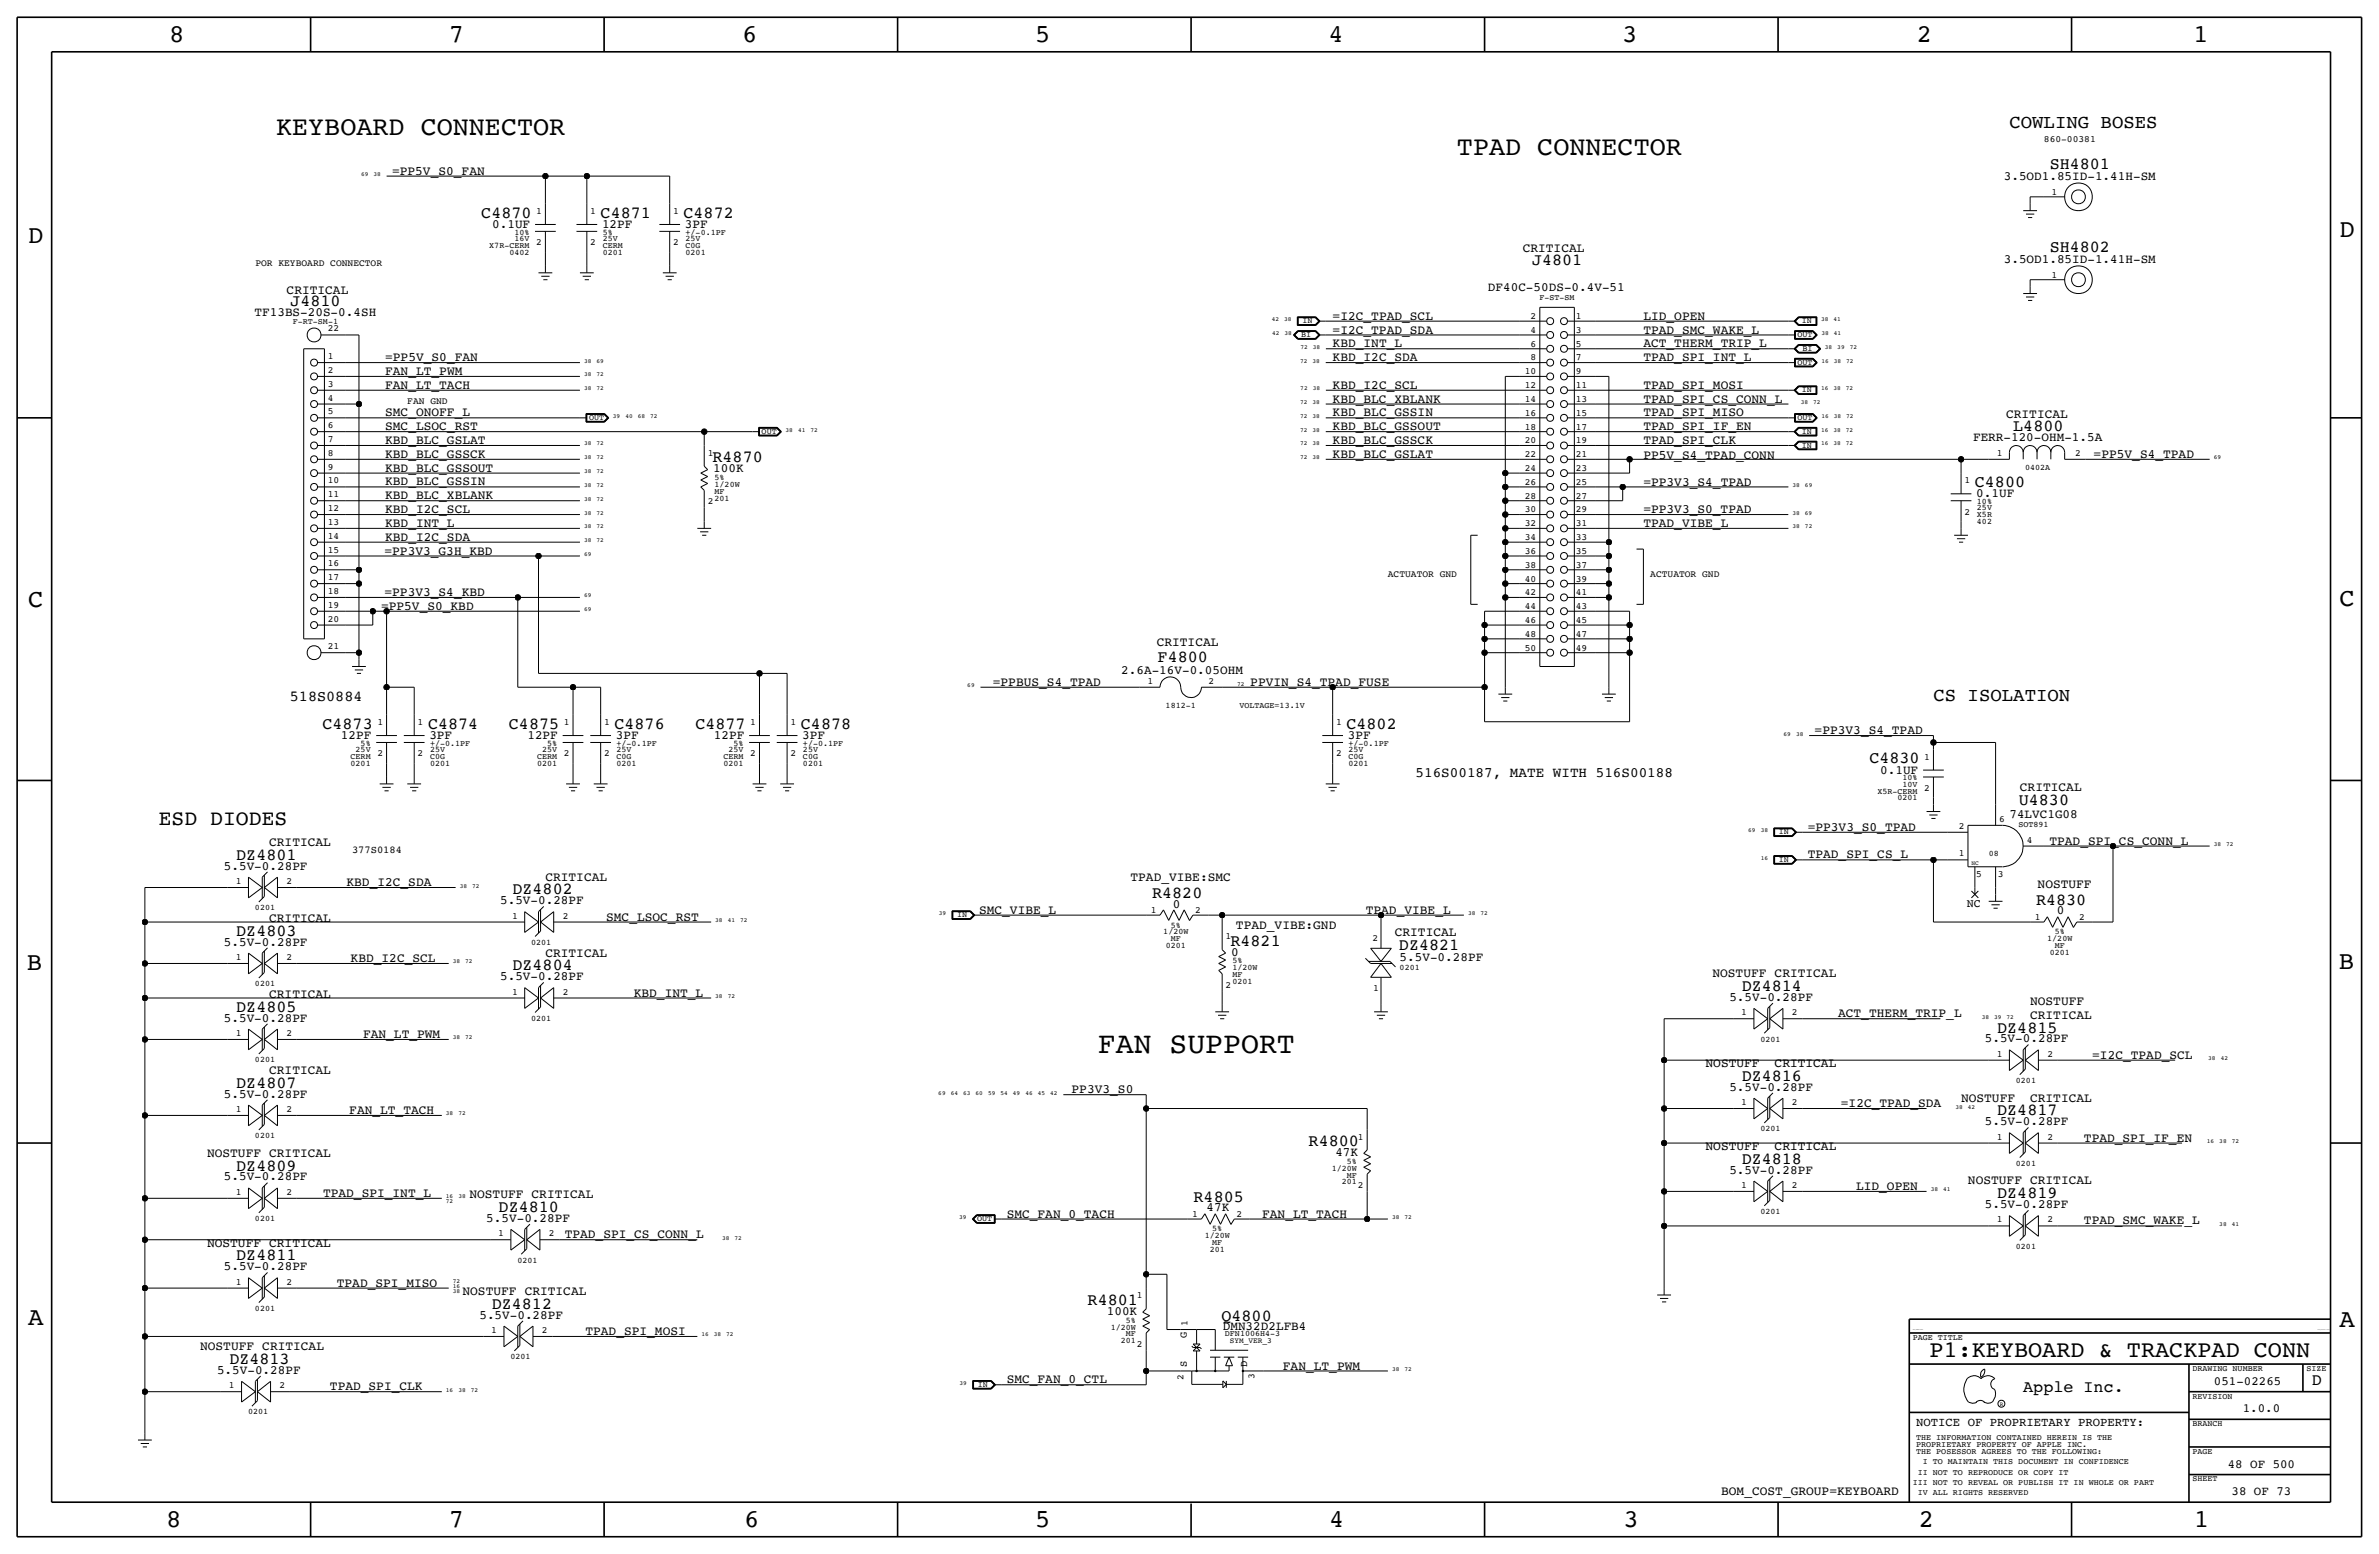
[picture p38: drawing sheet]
<svg xmlns="http://www.w3.org/2000/svg" width="875mm" height="572mm" viewBox="0 0 875 572" stroke-linecap="round" stroke-linejoin="round" font-family="sans-serif">
<defs><g id="words">
<text font-size="11" x="403.8" y="387.4">FAN SUPPORT</text>
<g font-size="9.8">
<text x="101.5" y="49.5">KEYBOARD CONNECTOR</text>
<text x="535.9" y="57.2">TPAD CONNECTOR</text>
</g>
<g font-size="9.4">
<text x="62.2" y="15.5">8</text>
<text x="165.1" y="15.5">7</text>
<text x="273" y="15.5">6</text>
<text x="380.7" y="15.5">5</text>
<text x="488.7" y="15.5">4</text>
<text x="596.6" y="15.5">3</text>
<text x="705" y="15.5">2</text>
<text x="806.6" y="15.5">1</text>
<text x="10.4" y="89.4">D</text>
<text x="860.5" y="87.1">D</text>
<text x="10.4" y="223.3">C</text>
<text x="860.5" y="222.8">C</text>
<text x="9.9" y="356.6">B</text>
<text x="860.2" y="356.4">B</text>
<text x="10.4" y="487.4">A</text>
<text x="860.5" y="488.2">A</text>
<text x="61.2" y="561.6">8</text>
<text x="165.1" y="561.6">7</text>
<text x="273.8" y="561.6">6</text>
<text x="380.7" y="561.6">5</text>
<text x="488.9" y="561.6">4</text>
<text x="597.1" y="561.6">3</text>
<text x="705.8" y="561.6">2</text>
<text x="806.9" y="561.6">1</text>
</g>
<text font-size="8.6" x="709.7" y="499.1">P1:KEYBOARD &amp; TRACKPAD CONN</text>
<text font-size="7.9" x="58.4" y="303.5">ESD DIODES</text>
<g font-size="7">
<text x="739.1" y="47">COWLING BOSES</text>
<text x="711.1" y="257.8">CS ISOLATION</text>
</g>
<g font-size="6.2">
<text x="753.9" y="62.2">SH4801</text>
<text x="177" y="80">C4870</text>
<text x="220.9" y="80">C4871</text>
<text x="251.4" y="80">C4872</text>
<text x="753.9" y="92.7">SH4802</text>
<text x="563.5" y="97.5">J4801</text>
<text x="106.8" y="112.5">J4810</text>
<text x="740.5" y="158.5">L4800</text>
<text x="262.1" y="169.9">R4870</text>
<text x="726.4" y="179.1">C4800</text>
<text x="425.8" y="243.6">F4800</text>
<text x="118.6" y="268">C4873</text>
<text x="157.4" y="268">C4874</text>
<text x="187.2" y="268">C4875</text>
<text x="226" y="268">C4876</text>
<text x="255.8" y="268">C4877</text>
<text x="294.6" y="268">C4878</text>
<text x="495.2" y="268">C4802</text>
<text x="687.6" y="280.7">C4830</text>
<text x="742.5" y="295.9">U4830</text>
<text x="86.9" y="316.2">DZ4801</text>
<text x="188.5" y="328.9">DZ4802</text>
<text x="423.8" y="330.2">R4820</text>
<text x="748.9" y="332.7">R4830</text>
<text x="86.9" y="344.2">DZ4803</text>
<text x="452.6" y="347.7">R4821</text>
<text x="514.6" y="349.5">DZ4821</text>
<text x="188.5" y="356.9">DZ4804</text>
<text x="640.6" y="364.5">DZ4814</text>
<text x="86.9" y="372.1">DZ4805</text>
<text x="734.6" y="379.7">DZ4815</text>
<text x="86.9" y="400.1">DZ4807</text>
<text x="640.6" y="397.5">DZ4816</text>
<text x="734.6" y="410.2">DZ4817</text>
<text x="481.3" y="421.4">R4800</text>
<text x="86.9" y="430.5">DZ4809</text>
<text x="640.6" y="428">DZ4818</text>
<text x="439" y="442">R4805</text>
<text x="734.6" y="440.7">DZ4819</text>
<text x="183.4" y="445.8">DZ4810</text>
<text x="86.9" y="463.6">DZ4811</text>
<text x="400" y="479.8">R4801</text>
<text x="180.9" y="481.3">DZ4812</text>
<text x="449.3" y="485.9">Q4800</text>
<text x="84.4" y="501.6">DZ4813</text>
<text x="850.3" y="509.3">D</text>
<text x="744.2" y="511.8">Apple Inc.</text>
</g>
<text font-size="5.6" x="106.6" y="257.8">518S0884</text>
<text font-size="5.3" x="520.6" y="285.8">516S00187, MATE WITH 516S00188</text>
<g font-size="4.7">
<text x="144.2" y="64.2">=PP5V_S0_FAN</text>
<text x="737" y="66.3">3.5OD1.85ID-1.41H-SM</text>
<text x="181" y="83.8">0.1UF</text>
<text x="221.4" y="83.8">12PF</text>
<text x="251.9" y="83.8">3PF</text>
<text x="560.1" y="92.7">CRITICAL</text>
<text x="737" y="96.8">3.5OD1.85ID-1.41H-SM</text>
<text x="105.4" y="108">CRITICAL</text>
<text x="547.3" y="107.2">DF40C-50DS-0.4V-51</text>
<text x="93.7" y="116.3">TF13BS-20S-0.4SH</text>
<text x="490.2" y="117.6">=I2C_TPAD_SCL</text>
<text x="604.5" y="117.6">LID_OPEN</text>
<text x="490.2" y="122.7">=I2C_TPAD_SDA</text>
<text x="604.5" y="122.7">TPAD_SMC_WAKE_L</text>
<text x="490.2" y="127.8">KBD_INT_L</text>
<text x="604.5" y="127.8">ACT_THERM_TRIP_L</text>
<text x="141.7" y="137.9">FAN_LT_PWM</text>
<text x="141.7" y="132.8">=PP5V_S0_FAN</text>
<text x="490.2" y="132.8">KBD_I2C_SDA</text>
<text x="604.5" y="132.8">TPAD_SPI_INT_L</text>
<text x="141.7" y="143">FAN_LT_TACH</text>
<text x="490.2" y="143">KBD_I2C_SCL</text>
<text x="604.5" y="143">TPAD_SPI_MOSI</text>
<text x="490.2" y="148.1">KBD_BLC_XBLANK</text>
<text x="604.5" y="148.1">TPAD_SPI_CS_CONN_L</text>
<text x="141.7" y="153.1">SMC_ONOFF_L</text>
<text x="490.2" y="153.2">KBD_BLC_GSSIN</text>
<text x="604.5" y="153.2">TPAD_SPI_MISO</text>
<text x="737.9" y="153.7">CRITICAL</text>
<text x="141.7" y="158.2">SMC_LSOC_RST</text>
<text x="490.2" y="158.2">KBD_BLC_GSSOUT</text>
<text x="604.5" y="158.2">TPAD_SPI_IF_EN</text>
<text x="141.7" y="163.3">KBD_BLC_GSLAT</text>
<text x="490.2" y="163.3">KBD_BLC_GSSCK</text>
<text x="604.5" y="163.3">TPAD_SPI_CLK</text>
<text x="725.7" y="162.1">FERR-120-OHM-1.5A</text>
<text x="141.7" y="168.4">KBD_BLC_GSSCK</text>
<text x="141.7" y="173.5">KBD_BLC_GSSOUT</text>
<text x="262.3" y="173.7">100K</text>
<text x="490.2" y="168.4">KBD_BLC_GSLAT</text>
<text x="604.5" y="168.9">PP5V_S4_TPAD_CONN</text>
<text x="770.1" y="168.4">=PP5V_S4_TPAD</text>
<text x="141.7" y="178.5">KBD_BLC_GSSIN</text>
<text x="604.5" y="178.6">=PP3V3_S4_TPAD</text>
<text x="141.7" y="183.6">KBD_BLC_XBLANK</text>
<text x="726.9" y="182.9">0.1UF</text>
<text x="141.7" y="188.7">KBD_I2C_SCL</text>
<text x="604.5" y="188.7">=PP3V3_S0_TPAD</text>
<text x="141.7" y="193.8">KBD_INT_L</text>
<text x="604.5" y="193.8">TPAD_VIBE_L</text>
<text x="141.4" y="204">=PP3V3_G3H_KBD</text>
<text x="141.7" y="198.9">KBD_I2C_SDA</text>
<text x="141.4" y="219.2">=PP3V3_S4_KBD</text>
<text x="140.2" y="224.3">=PP5V_S0_KBD</text>
<text x="425.5" y="237.5">CRITICAL</text>
<text x="412.4" y="247.7">2.6A-16V-0.05OHM</text>
<text x="365.2" y="252.2">=PPBUS_S4_TPAD</text>
<text x="459.9" y="252.2">PPVIN_S4_TPAD_FUSE</text>
<text x="667.5" y="270">=PP3V3_S4_TPAD</text>
<text x="125.4" y="271.8">12PF</text>
<text x="157.9" y="271.8">3PF</text>
<text x="194" y="271.8">12PF</text>
<text x="226.5" y="271.8">3PF</text>
<text x="262.6" y="271.8">12PF</text>
<text x="295.1" y="271.8">3PF</text>
<text x="495.8" y="271.8">3PF</text>
<text x="691.6" y="284.5">0.1UF</text>
<text x="743" y="290.8">CRITICAL</text>
<text x="664.9" y="305.5">=PP3V3_S0_TPAD</text>
<text x="739.1" y="301">74LVC1G08</text>
<text x="99" y="311.2">CRITICAL</text>
<text x="753.8" y="310.6">TPAD_SPI_CS_CONN_L</text>
<text x="664.9" y="315.7">TPAD_SPI_CS_L</text>
<text x="82.4" y="319.8">5.5V-0.28PF</text>
<text x="200.6" y="323.9">CRITICAL</text>
<text x="415.8" y="323.9">TPAD_VIBE:SMC</text>
<text x="127.4" y="325.9">KBD_I2C_SDA</text>
<text x="749.5" y="326.4">NOSTUFF</text>
<text x="184" y="332.5">5.5V-0.28PF</text>
<text x="431.4" y="333.8">0</text>
<text x="99" y="339.1">CRITICAL</text>
<text x="223" y="338.6">SMC_LSOC_RST</text>
<text x="360.1" y="336">SMC_VIBE_L</text>
<text x="454.6" y="341.6">TPAD_VIBE:GND</text>
<text x="502.4" y="336">TPAD_VIBE_L</text>
<text x="756.5" y="336.3">0</text>
<text x="82.4" y="347.8">5.5V-0.28PF</text>
<text x="513" y="344.2">CRITICAL</text>
<text x="129" y="353.8">KBD_I2C_SCL</text>
<text x="200.6" y="351.8">CRITICAL</text>
<text x="452.8" y="351.5">0</text>
<text x="514.8" y="353.4">5.5V-0.28PF</text>
<text x="629.9" y="359.4">NOSTUFF CRITICAL</text>
<text x="184" y="360.5">5.5V-0.28PF</text>
<text x="99" y="367">CRITICAL</text>
<text x="233.1" y="366.5">KBD_INT_L</text>
<text x="636.1" y="368.1">5.5V-0.28PF</text>
<text x="746.7" y="369.6">NOSTUFF</text>
<text x="82.4" y="375.7">5.5V-0.28PF</text>
<text x="676.1" y="374.1">ACT_THERM_TRIP_L</text>
<text x="746.7" y="374.6">CRITICAL</text>
<text x="133.5" y="381.8">FAN_LT_PWM</text>
<text x="730.1" y="383.3">5.5V-0.28PF</text>
<text x="769.6" y="389.4">=I2C_TPAD_SCL</text>
<text x="99" y="395">CRITICAL</text>
<text x="627.3" y="392.4">NOSTUFF</text>
<text x="652.7" y="392.4">CRITICAL</text>
<text x="636.1" y="401.1">5.5V-0.28PF</text>
<text x="82.4" y="403.7">5.5V-0.28PF</text>
<text x="394.1" y="402.1">PP3V3_S0</text>
<text x="677.1" y="407.1">=I2C_TPAD_SDA</text>
<text x="721.3" y="405.1">NOSTUFF</text>
<text x="746.7" y="405.1">CRITICAL</text>
<text x="128.5" y="409.7">FAN_LT_TACH</text>
<text x="730.1" y="413.8">5.5V-0.28PF</text>
<text x="766.5" y="419.8">TPAD_SPI_IF_EN</text>
<text x="76.2" y="425.5">NOSTUFF CRITICAL</text>
<text x="491.2" y="425.2">47K</text>
<text x="627.3" y="422.9">NOSTUFF</text>
<text x="652.7" y="422.9">CRITICAL</text>
<text x="636.1" y="431.6">5.5V-0.28PF</text>
<text x="82.4" y="434.1">5.5V-0.28PF</text>
<text x="682.7" y="437.6">LID_OPEN</text>
<text x="723.9" y="435.6">NOSTUFF CRITICAL</text>
<text x="118.8" y="440.2">TPAD_SPI_INT_L</text>
<text x="172.7" y="440.7">NOSTUFF CRITICAL</text>
<text x="178.9" y="449.4">5.5V-0.28PF</text>
<text x="370.3" y="447.8">SMC_FAN_0_TACH</text>
<text x="443.8" y="445.5">47K</text>
<text x="464.2" y="447.8">FAN_LT_TACH</text>
<text x="730.1" y="444.3">5.5V-0.28PF</text>
<text x="207.7" y="455.4">TPAD_SPI_CS_CONN_L</text>
<text x="766.5" y="450.3">TPAD_SMC_WAKE_L</text>
<text x="76.2" y="458.5">NOSTUFF CRITICAL</text>
<text x="82.4" y="467.2">5.5V-0.28PF</text>
<text x="123.9" y="473.2">TPAD_SPI_MISO</text>
<text x="170.1" y="476.2">NOSTUFF CRITICAL</text>
<text x="176.3" y="484.9">5.5V-0.28PF</text>
<text x="407.1" y="483.6">100K</text>
<text x="215.3" y="491">TPAD_SPI_MOSI</text>
<text x="449.8" y="489.2">DMN32D2LFB4</text>
<text x="73.6" y="496.6">NOSTUFF CRITICAL</text>
<text x="471.9" y="503.7">FAN_LT_PWM</text>
<text x="79.8" y="505.3">5.5V-0.28PF</text>
<text x="370.3" y="508.7">SMC_FAN_0_CTL</text>
<text x="121.4" y="511.3">TPAD_SPI_CLK</text>
<text x="633.1" y="549.9">BOM_COST_GROUP=KEYBOARD</text>
</g>
<g font-size="4.6">
<text x="814.3" y="509.3">051-02265</text>
<text x="824.9" y="519.4">1.0.0</text>
<text x="819.4" y="539.8">48 OF 500</text>
<text x="820.8" y="549.9">38 OF 73</text>
</g>
<text font-size="4.5" x="704.8" y="524.5">NOTICE OF PROPRIETARY PROPERTY:</text>
<text font-size="4.3" x="723.5" y="333.5">NC</text>
<g font-size="3.8">
<text x="129.5" y="313.7">377S0184</text>
<text x="436.6" y="492.1" transform="rotate(-90 436.6 492.1)">G</text>
<text x="436.6" y="502.8" transform="rotate(-90 436.6 502.8)">S</text>
<text x="458.7" y="502.8" transform="rotate(-90 458.7 502.8)">D</text>
</g>
<g font-size="3.5">
<text x="751.8" y="52.1">860-00381</text>
<text x="754.5" y="71.9">1</text>
<text x="197.2" y="78.7">1</text>
<text x="217.1" y="78.7">1</text>
<text x="247.6" y="78.7">1</text>
<text x="197.2" y="90.2">2</text>
<text x="217.1" y="90.2">2</text>
<text x="247.6" y="90.2">2</text>
<text x="93.9" y="97.8">POR KEYBOARD CONNECTOR</text>
<text x="754.5" y="102.4">1</text>
<text x="563" y="117.3">2</text>
<text x="579.6" y="117.3">1</text>
<text x="120.6" y="121.9">22</text>
<text x="563" y="122.4">4</text>
<text x="579.6" y="122.4">3</text>
<text x="563" y="127.5">6</text>
<text x="579.6" y="127.5">5</text>
<text x="120.6" y="137.1">2</text>
<text x="120.6" y="132.1">1</text>
<text x="560.9" y="137.6">10</text>
<text x="563" y="132.6">8</text>
<text x="579.6" y="137.6">9</text>
<text x="579.6" y="132.6">7</text>
<text x="120.6" y="142.2">3</text>
<text x="560.9" y="142.7">12</text>
<text x="579.6" y="142.7">11</text>
<text x="120.6" y="147.3">4</text>
<text x="149.8" y="148.6">FAN GND</text>
<text x="560.9" y="147.8">14</text>
<text x="579.6" y="147.8">13</text>
<text x="120.6" y="152.4">5</text>
<text x="560.9" y="152.9">16</text>
<text x="579.6" y="152.9">15</text>
<text x="120.6" y="157.5">6</text>
<text x="560.9" y="158">18</text>
<text x="579.6" y="158">17</text>
<text x="120.6" y="167.6">8</text>
<text x="120.6" y="162.5">7</text>
<text x="260.3" y="167.6">1</text>
<text x="560.9" y="163">20</text>
<text x="579.6" y="163">19</text>
<text x="734.4" y="167.6">1</text>
<text x="763.2" y="167.6">2</text>
<text x="120.6" y="172.7">9</text>
<text x="560.9" y="173.2">24</text>
<text x="560.9" y="168.1">22</text>
<text x="579.6" y="173.2">23</text>
<text x="579.6" y="168.1">21</text>
<text x="120.6" y="177.8">10</text>
<text x="560.9" y="178.3">26</text>
<text x="579.6" y="178.3">25</text>
<text x="722.6" y="177.8">1</text>
<text x="120.6" y="182.9">11</text>
<text x="260.3" y="185.4">2</text>
<text x="560.9" y="183.4">28</text>
<text x="579.6" y="183.4">27</text>
<text x="120.6" y="187.9">12</text>
<text x="560.9" y="188.5">30</text>
<text x="579.6" y="188.5">29</text>
<text x="722.6" y="189.2">2</text>
<text x="120.6" y="193">13</text>
<text x="560.9" y="193.5">32</text>
<text x="579.6" y="193.5">31</text>
<text x="120.6" y="203.2">15</text>
<text x="120.6" y="198.1">14</text>
<text x="560.9" y="203.7">36</text>
<text x="560.9" y="198.6">34</text>
<text x="579.6" y="203.7">35</text>
<text x="579.6" y="198.6">33</text>
<text x="120.6" y="208.3">16</text>
<text x="560.9" y="208.8">38</text>
<text x="579.6" y="208.8">37</text>
<text x="120.6" y="213.4">17</text>
<text x="510.5" y="212.1">ACTUATOR GND</text>
<text x="560.9" y="213.9">40</text>
<text x="579.6" y="213.9">39</text>
<text x="607" y="212.1">ACTUATOR GND</text>
<text x="120.6" y="218.4">18</text>
<text x="560.9" y="218.9">42</text>
<text x="579.6" y="218.9">41</text>
<text x="120.6" y="223.5">19</text>
<text x="560.9" y="224">44</text>
<text x="579.6" y="224">43</text>
<text x="120.6" y="228.6">20</text>
<text x="560.9" y="229.1">46</text>
<text x="579.6" y="229.1">45</text>
<text x="120.6" y="238.7">21</text>
<text x="560.9" y="239.3">50</text>
<text x="560.9" y="234.2">48</text>
<text x="579.6" y="239.3">49</text>
<text x="579.6" y="234.2">47</text>
<text x="422" y="251.5">1</text>
<text x="444.4" y="251.5">2</text>
<text x="138.8" y="266.7">1</text>
<text x="153.6" y="266.7">1</text>
<text x="207.4" y="266.7">1</text>
<text x="222.2" y="266.7">1</text>
<text x="276" y="266.7">1</text>
<text x="290.8" y="266.7">1</text>
<text x="491.4" y="266.7">1</text>
<text x="138.8" y="278.1">2</text>
<text x="153.6" y="278.1">2</text>
<text x="207.4" y="278.1">2</text>
<text x="222.2" y="278.1">2</text>
<text x="276" y="278.1">2</text>
<text x="290.8" y="278.1">2</text>
<text x="491.4" y="278.1">2</text>
<text x="707.8" y="279.4">1</text>
<text x="707.8" y="290.8">2</text>
<text x="720.5" y="304.8">2</text>
<text x="735.3" y="302.3">6</text>
<text x="745.4" y="309.9">4</text>
<text x="720.5" y="315">1</text>
<text x="726.9" y="322.6">5</text>
<text x="734.8" y="322.6">3</text>
<text x="86.7" y="325.1">1</text>
<text x="105.4" y="325.1">2</text>
<text x="423.3" y="335.8">1</text>
<text x="439.6" y="335.8">2</text>
<text x="188.3" y="337.8">1</text>
<text x="207" y="337.8">2</text>
<text x="748.4" y="338.3">1</text>
<text x="764.7" y="338.3">2</text>
<text x="450.8" y="345.4">1</text>
<text x="504.8" y="345.9">2</text>
<text x="86.7" y="353.1">1</text>
<text x="105.4" y="353.1">2</text>
<text x="188.3" y="365.8">1</text>
<text x="207" y="365.8">2</text>
<text x="450.8" y="363.2">2</text>
<text x="505.1" y="364.5">1</text>
<text x="640.4" y="373.4">1</text>
<text x="659.1" y="373.4">2</text>
<text x="86.7" y="381">1</text>
<text x="105.4" y="381">2</text>
<text x="734.4" y="388.6">1</text>
<text x="753.1" y="388.6">2</text>
<text x="640.4" y="406.4">1</text>
<text x="659.1" y="406.4">2</text>
<text x="86.7" y="408.9">1</text>
<text x="105.4" y="408.9">2</text>
<text x="499.5" y="419.1">1</text>
<text x="734.4" y="419.1">1</text>
<text x="753.1" y="419.1">2</text>
<text x="499.5" y="436.9">2</text>
<text x="640.4" y="436.9">1</text>
<text x="659.1" y="436.9">2</text>
<text x="86.7" y="439.4">1</text>
<text x="105.4" y="439.4">2</text>
<text x="438.5" y="447.5">1</text>
<text x="454.9" y="447.5">2</text>
<text x="734.4" y="449.6">1</text>
<text x="753.1" y="449.6">2</text>
<text x="183.2" y="454.7">1</text>
<text x="201.9" y="454.7">2</text>
<text x="86.7" y="472.4">1</text>
<text x="105.4" y="472.4">2</text>
<text x="418.2" y="477.5">1</text>
<text x="180.7" y="490.2">1</text>
<text x="199.3" y="490.2">2</text>
<text x="436.8" y="487.7" transform="rotate(-90 436.8 487.7)">1</text>
<text x="418.2" y="495.3">2</text>
<text x="435.3" y="507.6" transform="rotate(-90 435.3 507.6)">2</text>
<text x="461.5" y="507.1" transform="rotate(-90 461.5 507.1)">3</text>
<text x="84.2" y="510.5">1</text>
<text x="102.8" y="510.5">2</text>
</g>
<g font-size="3.1">
<text x="189.2" y="88.6">16V</text>
<text x="189.2" y="86.4">10%</text>
<text x="221.7" y="88.6">25V</text>
<text x="221.7" y="86.4">5%</text>
<text x="252.2" y="88.6">25V</text>
<text x="252.2" y="86.4">+/-0.1PF</text>
<text x="180" y="91.2">X7R-CERM</text>
<text x="187.4" y="93.7">0402</text>
<text x="221.7" y="93.7">0201</text>
<text x="221.7" y="91.2">CERM</text>
<text x="252.2" y="93.7">0201</text>
<text x="252.2" y="91.2">C0G</text>
<text x="566.2" y="110.5">F-ST-SM</text>
<text x="107.7" y="119.1">F-RT-SM-1</text>
<text x="479.1" y="118.9">IN</text>
<text x="662.7" y="118.9">IN</text>
<text x="478.6" y="124">BI</text>
<text x="661.2" y="124">OUT</text>
<text x="663" y="129">BI</text>
<text x="661.2" y="134.1">OUT</text>
<text x="662.7" y="144.3">IN</text>
<text x="216.7" y="154.4">OUT</text>
<text x="661.2" y="154.4">OUT</text>
<text x="280.2" y="159.5">OUT</text>
<text x="662.7" y="159.5">IN</text>
<text x="662.7" y="164.6">IN</text>
<text x="744.9" y="173">0402A</text>
<text x="262.8" y="179.1">1/20W</text>
<text x="262.8" y="176.5">5%</text>
<text x="262.8" y="184.2">201</text>
<text x="262.8" y="181.6">MF</text>
<text x="727.2" y="185.4">10%</text>
<text x="727.2" y="190.2">X5R</text>
<text x="727.2" y="187.7">25V</text>
<text x="727.2" y="192.8">402</text>
<text x="428.7" y="260.4">1812-1</text>
<text x="455.9" y="260.4">VOLTAGE=13.1V</text>
<text x="132.6" y="274.3">5%</text>
<text x="158.2" y="274.3">+/-0.1PF</text>
<text x="201.2" y="274.3">5%</text>
<text x="226.8" y="274.3">+/-0.1PF</text>
<text x="269.8" y="274.3">5%</text>
<text x="295.4" y="274.3">+/-0.1PF</text>
<text x="496" y="274.3">+/-0.1PF</text>
<text x="128.9" y="281.7">0201</text>
<text x="128.9" y="279.1">CERM</text>
<text x="130.8" y="276.6">25V</text>
<text x="158.2" y="281.7">0201</text>
<text x="158.2" y="279.1">C0G</text>
<text x="158.2" y="276.6">25V</text>
<text x="197.5" y="281.7">0201</text>
<text x="197.5" y="279.1">CERM</text>
<text x="199.4" y="276.6">25V</text>
<text x="226.8" y="281.7">0201</text>
<text x="226.8" y="279.1">C0G</text>
<text x="226.8" y="276.6">25V</text>
<text x="266.1" y="281.7">0201</text>
<text x="266.1" y="279.1">CERM</text>
<text x="268" y="276.6">25V</text>
<text x="295.4" y="281.7">0201</text>
<text x="295.4" y="279.1">C0G</text>
<text x="295.4" y="276.6">25V</text>
<text x="496" y="281.7">0201</text>
<text x="496" y="279.1">C0G</text>
<text x="496" y="276.6">25V</text>
<text x="699.8" y="287">10%</text>
<text x="690.5" y="291.8">X5R-CERM</text>
<text x="699.8" y="289.3">10V</text>
<text x="697.9" y="294.4">0201</text>
<text x="742.4" y="304">SOT891</text>
<text x="654.3" y="306.8">IN</text>
<text x="654.3" y="317">IN</text>
<text x="731.5" y="315">08</text>
<text x="93.8" y="334.8">0201</text>
<text x="352.1" y="337.3">IN</text>
<text x="430.7" y="341.1">5%</text>
<text x="195.4" y="347.5">0201</text>
<text x="427.9" y="343.7">1/20W</text>
<text x="430.7" y="346.2">MF</text>
<text x="753" y="346.2">1/20W</text>
<text x="755.8" y="343.7">5%</text>
<text x="428.8" y="348.7">0201</text>
<text x="753.9" y="351.3">0201</text>
<text x="755.8" y="348.7">MF</text>
<text x="453.3" y="359.4">MF</text>
<text x="453.3" y="356.9">1/20W</text>
<text x="453.3" y="354.3">5%</text>
<text x="514.8" y="356.6">0201</text>
<text x="93.8" y="362.7">0201</text>
<text x="453.3" y="362">0201</text>
<text x="195.4" y="375.4">0201</text>
<text x="647.5" y="383">0201</text>
<text x="93.8" y="390.7">0201</text>
<text x="741.5" y="398.3">0201</text>
<text x="93.8" y="418.6">0201</text>
<text x="647.5" y="416.1">0201</text>
<text x="489.8" y="430.5">1/20W</text>
<text x="495.4" y="428">5%</text>
<text x="741.5" y="428.8">0201</text>
<text x="493.5" y="435.6">201</text>
<text x="495.4" y="433.1">MF</text>
<text x="93.8" y="449.1">0201</text>
<text x="359.4" y="449.1">OUT</text>
<text x="647.5" y="446.5">0201</text>
<text x="443.1" y="455.4">1/20W</text>
<text x="445.9" y="452.9">5%</text>
<text x="445" y="460.5">201</text>
<text x="445.9" y="458">MF</text>
<text x="741.5" y="459.2">0201</text>
<text x="190.3" y="464.3">0201</text>
<text x="93.8" y="482.1">0201</text>
<text x="408.5" y="488.9">1/20W</text>
<text x="414.1" y="491.5">MF</text>
<text x="414.1" y="486.4">5%</text>
<text x="450.5" y="491.5">DFN1006H4-3</text>
<text x="412.2" y="494">201</text>
<text x="703.5" y="492.8">PAGE TITLE</text>
<text x="187.8" y="499.9">0201</text>
<text x="806.4" y="504.2">DRAWING NUMBER</text>
<text x="848.3" y="504.2">SIZE</text>
<text x="359.6" y="510">IN</text>
<text x="806.4" y="514.3">REVISION</text>
<text x="91.2" y="520.2">0201</text>
<text x="806.4" y="524.5">BRANCH</text>
<text x="704.8" y="532.1">PROPRIETARY PROPERTY OF APPLE INC.</text>
<text x="704.8" y="529.6">THE INFORMATION CONTAINED HEREIN IS THE</text>
<text x="704.8" y="534.7">THE POSESSOR AGREES TO THE FOLLOWING:</text>
<text x="707.2" y="538.5">I TO MAINTAIN THIS DOCUMENT IN CONFIDENCE</text>
<text x="806.4" y="534.7">PAGE</text>
<text x="705.4" y="542.3">II NOT TO REPRODUCE OR COPY IT</text>
<text x="806.4" y="544.8">SHEET</text>
<text x="703.5" y="546.1">III NOT TO REVEAL OR PUBLISH IT IN WHOLE OR PART</text>
<text x="705.4" y="549.9">IV ALL RIGHTS RESERVED</text>
</g>
<text font-size="2.9" x="452.4" y="494">SYM_VER_3</text>
<g font-size="2.3">
<text x="132.8" y="64.8">69</text>
<text x="137.4" y="64.8">38</text>
<text x="467.8" y="118.1">42</text>
<text x="472.3" y="118.1">38</text>
<text x="669.8" y="118.1">38</text>
<text x="674.4" y="118.1">41</text>
<text x="467.9" y="123.2">42</text>
<text x="472.4" y="123.2">38</text>
<text x="670" y="123.2">38</text>
<text x="674.5" y="123.2">41</text>
<text x="478.3" y="128.3">72</text>
<text x="482.9" y="128.3">38</text>
<text x="671.2" y="128.3">38</text>
<text x="675.8" y="128.3">39</text>
<text x="680.4" y="128.3">72</text>
<text x="214.8" y="133.3">38</text>
<text x="219.4" y="133.3">69</text>
<text x="478.2" y="133.3">72</text>
<text x="482.8" y="133.3">38</text>
<text x="670" y="133.4">16</text>
<text x="674.5" y="133.4">38</text>
<text x="679.1" y="133.4">72</text>
<text x="214.8" y="143.5">38</text>
<text x="214.8" y="138.4">38</text>
<text x="219.4" y="143.5">72</text>
<text x="219.4" y="138.4">72</text>
<text x="478.3" y="143.5">72</text>
<text x="482.9" y="143.5">38</text>
<text x="669.8" y="143.5">16</text>
<text x="674.4" y="143.5">38</text>
<text x="678.9" y="143.5">72</text>
<text x="478.2" y="148.6">72</text>
<text x="482.8" y="148.6">38</text>
<text x="662.4" y="148.6">38</text>
<text x="667" y="148.6">72</text>
<text x="225.5" y="153.7">39</text>
<text x="230" y="153.7">40</text>
<text x="234.6" y="153.7">68</text>
<text x="239.2" y="153.7">72</text>
<text x="478.2" y="153.7">72</text>
<text x="482.8" y="153.7">38</text>
<text x="670" y="153.7">16</text>
<text x="674.5" y="153.7">38</text>
<text x="679.1" y="153.7">72</text>
<text x="289" y="158.8">38</text>
<text x="293.5" y="158.8">41</text>
<text x="298.1" y="158.8">72</text>
<text x="478.2" y="158.8">72</text>
<text x="482.8" y="158.8">38</text>
<text x="669.8" y="158.7">16</text>
<text x="674.4" y="158.7">38</text>
<text x="678.9" y="158.7">72</text>
<text x="214.8" y="163.8">38</text>
<text x="219.4" y="163.8">72</text>
<text x="478.2" y="163.8">72</text>
<text x="482.8" y="163.8">38</text>
<text x="669.8" y="163.8">16</text>
<text x="674.4" y="163.8">38</text>
<text x="678.9" y="163.8">72</text>
<text x="214.8" y="168.9">38</text>
<text x="214.8" y="174">38</text>
<text x="219.4" y="168.9">72</text>
<text x="219.4" y="174">72</text>
<text x="478.2" y="168.9">72</text>
<text x="482.8" y="168.9">38</text>
<text x="814.3" y="168.9">69</text>
<text x="214.8" y="179.1">38</text>
<text x="219.4" y="179.1">72</text>
<text x="659.3" y="179.1">38</text>
<text x="663.9" y="179.1">69</text>
<text x="214.8" y="184.1">38</text>
<text x="219.4" y="184.1">72</text>
<text x="214.8" y="189.2">38</text>
<text x="219.4" y="189.2">72</text>
<text x="659.3" y="189.2">38</text>
<text x="663.8" y="189.2">69</text>
<text x="214.8" y="194.3">38</text>
<text x="219.4" y="194.3">72</text>
<text x="659.3" y="194.3">38</text>
<text x="663.9" y="194.3">72</text>
<text x="214.8" y="199.4">38</text>
<text x="219.4" y="199.4">72</text>
<text x="214.8" y="204.5">69</text>
<text x="214.8" y="219.7">69</text>
<text x="214.8" y="224.8">69</text>
<text x="355.8" y="252.7">69</text>
<text x="455.1" y="252.2">72</text>
<text x="656" y="270.5">69</text>
<text x="660.6" y="270.5">38</text>
<text x="643" y="306.1">69</text>
<text x="647.6" y="306.1">38</text>
<text x="814.3" y="311.1">38</text>
<text x="818.8" y="311.1">72</text>
<text x="647.6" y="316.2">16</text>
<text x="725.1" y="318.3">NC</text>
<text x="169.1" y="326.4">38</text>
<text x="173.7" y="326.4">72</text>
<text x="263.1" y="339.1">38</text>
<text x="267.7" y="339.1">41</text>
<text x="272.2" y="339.1">72</text>
<text x="345.3" y="336.6">39</text>
<text x="540" y="336.6">38</text>
<text x="544.5" y="336.6">72</text>
<text x="166.6" y="354.3">38</text>
<text x="171.1" y="354.3">72</text>
<text x="263.1" y="367">38</text>
<text x="267.7" y="367">72</text>
<text x="728.9" y="374.6">38</text>
<text x="733.5" y="374.6">39</text>
<text x="738.1" y="374.6">72</text>
<text x="166.6" y="382.3">38</text>
<text x="171.1" y="382.3">72</text>
<text x="812.2" y="389.9">38</text>
<text x="816.8" y="389.9">42</text>
<text x="345.1" y="402.6">69</text>
<text x="349.7" y="402.6">64</text>
<text x="354.3" y="402.6">63</text>
<text x="358.8" y="402.6">60</text>
<text x="363.4" y="402.6">59</text>
<text x="368" y="402.6">54</text>
<text x="372.6" y="402.6">49</text>
<text x="377.1" y="402.6">46</text>
<text x="381.7" y="402.6">45</text>
<text x="386.3" y="402.6">42</text>
<text x="719.3" y="407.7">38</text>
<text x="723.8" y="407.7">42</text>
<text x="164" y="410.2">38</text>
<text x="168.6" y="410.2">72</text>
<text x="811.7" y="420.4">16</text>
<text x="816.3" y="420.4">38</text>
<text x="820.9" y="420.4">72</text>
<text x="164" y="442.5">72</text>
<text x="164" y="440.7">16</text>
<text x="168.6" y="440.7">38</text>
<text x="710.1" y="438.2">38</text>
<text x="714.7" y="438.2">41</text>
<text x="352.8" y="448.3">39</text>
<text x="512" y="448.3">38</text>
<text x="516.6" y="448.3">72</text>
<text x="265.6" y="455.9">38</text>
<text x="270.2" y="455.9">72</text>
<text x="816.3" y="450.9">38</text>
<text x="820.9" y="450.9">41</text>
<text x="166.6" y="471.9">72</text>
<text x="166.6" y="473.7">16</text>
<text x="166.6" y="475.5">38</text>
<text x="258" y="491.5">16</text>
<text x="262.6" y="491.5">38</text>
<text x="267.2" y="491.5">72</text>
<text x="353" y="509.3">39</text>
<text x="512" y="504.2">38</text>
<text x="516.6" y="504.2">72</text>
<text x="164" y="511.8">16</text>
<text x="168.6" y="511.8">38</text>
<text x="173.2" y="511.8">72</text>
</g>
<text font-size="2.2" x="735.5" y="516.9">R</text>
<g font-size=".4">
<text x="703.5" y="488.9">SYNC_MASTER=PAULM</text>
<text x="852.4" y="488.9">SYNC_DATE=06/15/2015</text>
</g>
</g></defs>
<g fill="none" stroke="#000" stroke-width=".37">
<path d="M142.2 64.8h58.4zM200.6 64.8h15.2zM200.6 64.8v10.1zM200.6 74.9v7.7zM215.8 64.8h30.5zM215.8 64.8v10.1zM215.8 74.9v7.7zM246.3 64.8v10.1zM246.3 74.9v7.7zM744.2 77.5h5zM745.2 78.7h3zM746.7 72.4h5.1z"/>
<path d="M746.7 72.4v2.5zM746.7 74.9v2.6zM751.8 72.4h7.6zM196.8 82.6h7.6zM196.8 85.1h7.6zM200.6 92.7v5.1zM200.6 97.8v2.5zM200.6 85.1v7.6zM212 85.1h7.7zM212 82.6h7.7zM215.8 92.7v5.1zM215.8 97.8v2.5z"/>
<path d="M215.8 85.1v7.6zM242.5 82.6h7.6zM242.5 85.1h7.6zM246.3 92.7v5.1zM246.3 97.8v2.5zM246.3 85.1v7.6zM745.9 80h1.6zM198.1 100.3h5zM199.1 101.6h3zM199.8 102.9h1.6zM213.3 100.3h5.1zM214.3 101.6h3.1z"/>
<path d="M215.1 102.9h1.5zM243.8 100.3h5.1zM244.8 101.6h3.1zM245.6 102.9h1.5zM477.2 116.5v3.2zM477.2 119.7h6.8zM477.2 116.5h6.8zM477.3 116.6v3zM477.3 119.6h6.6zM477.3 116.6h6.6zM477.4 116.7v2.8zM477.4 119.5h6.5z"/>
<path d="M477.4 116.7h6.5zM477.5 116.8h6.3zM477.5 116.8v2.6zM477.5 119.4h6.3zM483.8 116.8l1.3 1.3zM483.8 119.4l1.3-1.3zM483.9 119.5l1.3-1.4zM483.9 116.7l1.3 1.4zM483.9 119.6l1.5-1.5zM483.9 116.6l1.5 1.5zM484 116.5l1.5 1.6zM484 119.7l1.5-1.6z"/>
<path d="M485.1 118.1h2.5zM487.6 118.1h71.1zM558.7 118.1h10.2zM566.4 113h12.7zM566.4 113v132.1zM576.5 118.1h10.2zM579.1 113v132.1zM586.7 118.1h71.1zM657.8 118.1h2.5zM659.9 118.1l1.6 1.6zM659.9 118.1l1.6-1.6zM660 118.1l1.5 1.5z"/>
<path d="M660 118.1l1.5-1.5zM660.2 118.1l1.4-1.4zM660.2 118.1l1.4 1.4zM660.3 118.1l1.3-1.3zM660.3 118.1l1.3 1.3zM661.5 119.7h6.8zM661.5 116.5h6.8zM661.5 116.6h6.7zM661.5 119.6h6.7zM661.6 116.7h6.5zM661.6 119.5h6.5zM661.6 116.8h6.4z"/>
<path d="M661.6 119.4h6.4zM668 116.8v2.6zM668.1 116.7v2.8zM668.2 116.6v3zM668.3 116.5v3.2zM744.2 108h5zM745.2 109.2h3zM745.9 110.5h1.6zM746.7 102.9h5.1zM746.7 102.9v2.5zM746.7 105.4v2.6zM751.8 102.9h7.6z"/>
<path d="M111.7 128.3h7.6zM111.7 128.3v106.7zM116.8 138.4h10.1zM116.8 133.4h10.1zM118.1 123.2h8.8zM119.3 128.3v106.7zM126.9 123.2h5.1zM126.9 133.4h86.4zM126.9 138.4h86.4zM132 123.2v25.4zM475.7 123.2l1.6 1.6zM475.7 123.2l1.6-1.6z"/>
<path d="M475.9 123.2l1.5 1.5zM475.9 123.2l1.5-1.5zM476 123.2l1.4-1.4zM476 123.2l1.4 1.4zM476.2 123.2l1.3-1.3zM476.2 123.2l1.3 1.3zM477.3 121.6h6.7zM477.3 124.8h6.7zM477.4 121.7h6.5zM477.4 124.7h6.5zM477.4 124.6h6.5zM477.4 121.8h6.5z"/>
<path d="M477.5 124.5h6.3zM477.5 121.9h6.3zM483.8 121.9l1.3 1.3zM483.8 124.5l1.3-1.3zM483.9 124.6l1.3-1.4zM483.9 121.8l1.3 1.4zM483.9 124.7l1.5-1.5zM483.9 121.7l1.5 1.5zM484 121.6l1.5 1.6zM484 124.8l1.5-1.6zM485.1 123.2h2.5zM487.6 123.2h71.1z"/>
<path d="M487.6 133.4h71.1zM487.7 128.3h71zM553.7 138.4v35.6zM553.7 138.4h5zM558.7 123.2h10.2zM558.7 128.3h10.2zM558.7 133.4h10.2zM558.7 138.4h10.2zM576.5 128.3h10.2zM576.5 133.4h10.2zM576.5 123.2h10.2zM576.5 138.4h10.2z"/>
<path d="M586.7 123.2h71.1zM586.7 128.3h71.1zM586.7 133.4h71.1zM586.7 138.4h5.1zM591.8 138.4v61zM657.8 123.2h2.5zM657.8 128.3h2.5zM657.8 133.4h2.5zM659.9 128.3l1.6 1.5zM659.9 128.3l1.6-1.6zM660 121.6h6.9zM660 131.8h6.9z"/>
<path d="M660 128.3l1.5 1.4zM660 121.6v3.2zM660 124.8h6.9zM660 128.3l1.5-1.5zM660 131.8v3.1zM660 134.9h6.9zM660.1 121.7v3zM660.1 124.7h6.7zM660.1 131.9v2.9zM660.1 134.8h6.7zM660.1 121.7h6.7zM660.1 131.9h6.7z"/>
<path d="M660.2 128.3l1.4 1.3zM660.2 121.8v2.8zM660.2 124.6h6.5zM660.2 132v2.7zM660.2 134.7h6.5zM660.2 121.8h6.5zM660.2 132h6.5zM660.3 121.9h6.4zM660.3 121.9v2.6zM660.3 124.5h6.4zM660.3 128.3l1.3-1.3zM660.3 132.1h6.4z"/>
<path d="M660.3 132.1v2.5zM660.3 134.6h6.4zM660.3 128.3l1.3 1.2zM661.5 126.7h6.6zM661.5 129.8h6.6zM661.5 126.8h6.6zM661.5 129.7h6.6zM661.6 126.9l-1.4 1.4zM661.6 129.6h6.4zM661.6 126.9h6.4zM661.6 129.5h6.4zM661.6 127h6.4z"/>
<path d="M666.7 124.5l1.3-1.3zM666.7 134.6l1.3-1.3zM666.7 121.9l1.3 1.3zM666.7 132.1l1.3 1.3zM666.7 124.6l1.4-1.4zM666.7 134.7l1.4-1.3zM666.8 121.8l1.3 1.4zM666.8 132l1.3 1.4zM666.8 121.7l1.5 1.5zM666.8 131.9l1.5 1.5zM666.8 124.7l1.5-1.5zM666.8 134.8l1.5-1.4z"/>
<path d="M666.9 121.6l1.5 1.6zM666.9 131.8l1.5 1.6zM666.9 134.9l1.5-1.6zM668 127l1.2 1.3zM668 129.5l1.2-1.2zM668 126.9l1.4 1.4zM668.1 129.7l1.4-1.4zM668.1 126.8l1.4 1.5zM668.1 126.7l1.6 1.6zM668.1 129.8l1.6-1.5zM668.4 123.2l-1.5 1.6zM669.4 128.3l-1.4 1.3z"/>
<path d="M116.8 143.5h10.1zM116.8 148.6h10.1zM116.8 153.7h10.1zM116.8 158.8h10.1zM126.9 148.6h5.1zM126.9 143.5h86.4zM126.9 158.8h132.1zM126.9 153.7h86.4zM132 148.6v61zM213.3 153.7h2.5zM215.5 152.1v3.1zM215.5 155.2h6.9z"/>
<path d="M215.5 152.1h6.9zM215.6 152.2h6.7zM215.6 152.2v2.9zM215.6 155.1h6.7zM215.7 152.3v2.7zM215.7 155h6.5zM215.7 152.3h6.5zM215.8 152.4h6.4zM215.8 152.4v2.5zM215.8 154.9h6.4zM222.2 152.4l1.3 1.3zM222.2 154.9l1.3-1.2z"/>
<path d="M222.2 155l1.4-1.3zM222.3 152.3l1.3 1.4zM222.3 155.1l1.5-1.4zM222.3 152.2l1.5 1.5zM222.4 152.1l1.5 1.6zM222.4 155.2l1.5-1.5zM259 158.8h17.8zM259 158.8v5zM276.8 158.8h2.5zM279 157.2v3.1zM279 157.2h6.9zM279.1 157.3h6.7z"/>
<path d="M279.1 157.3v2.9zM279.2 157.4v2.7zM279.2 157.4h6.6zM279.3 157.5h6.4zM279.3 157.5v2.5zM285.7 157.5l1.3 1.3zM285.8 157.4l1.3 1.4zM285.8 157.3l1.5 1.5zM285.9 157.2l1.5 1.6zM487.6 148.6h71.1zM487.6 153.7h71.1zM487.6 158.8h71.1z"/>
<path d="M487.7 143.5h71zM558.7 143.5h10.2zM558.7 153.7h10.2zM558.7 148.6h10.2zM558.7 158.8h10.2zM576.5 153.7h10.2zM576.5 148.6h10.2zM576.5 143.5h10.2zM576.5 158.8h10.2zM586.7 158.8h71.1zM586.7 153.7h71.1zM586.7 148.6h71.1z"/>
<path d="M586.7 143.5h71.1zM657.8 158.8h2.5zM657.8 143.5h2.5zM657.8 153.7h2.5zM659.9 158.7l1.6 1.6zM659.9 143.5l1.6 1.6zM660 152.1h6.9zM660 158.8l1.5 1.4zM660 143.5l1.5 1.5zM660 158.8l1.5-1.5zM660 143.5l1.5-1.5zM660 152.1v3.1z"/>
<path d="M660 155.2h6.9zM660.1 152.2v2.9zM660.1 155.1h6.7zM660.1 152.2h6.7zM660.2 158.8l1.4-1.4zM660.2 143.5l1.4-1.4zM660.2 158.8l1.4 1.3zM660.2 143.5l1.4 1.4zM660.2 152.3v2.7zM660.2 155h6.5zM660.2 152.3h6.5zM660.3 158.8l1.3-1.3z"/>
<path d="M660.3 143.5l1.3-1.3zM660.3 152.4h6.4zM660.3 152.4v2.5zM660.3 154.9h6.4zM660.3 158.7l1.3 1.3zM660.3 143.5l1.3 1.3zM661.5 145.1h6.8zM661.5 157.2h6.8zM661.5 141.9h6.8zM661.5 157.2l-1.6 1.6zM661.5 141.9l-1.6 1.6zM661.5 157.3h6.7z"/>
<path d="M661.5 142h6.7zM661.5 145h6.7zM661.6 157.4h6.5zM661.6 142.1h6.5zM661.6 144.9h6.5zM661.6 157.5h6.4zM661.6 142.2h6.4zM661.6 144.8h6.4zM666.7 154.9l1.3-1.2zM666.7 152.4l1.3 1.3zM666.7 155l1.4-1.3zM666.8 152.3l1.3 1.4z"/>
<path d="M666.8 152.2l1.5 1.5zM666.8 155.1l1.5-1.4zM666.9 152.1l1.5 1.6zM668 157.5v2.5zM668 142.2v2.6zM668.1 157.4v2.7zM668.1 142.1v2.8zM668.2 157.3v2.9zM668.2 142v3zM668.3 157.2v3.1zM668.3 141.9v3.2zM668.4 153.7l-1.5 1.5z"/>
<path d="M116.8 163.8h10.1zM116.8 168.9h10.1zM116.8 174h10.1zM116.8 179.1h10.1zM126.9 174h86.4zM126.9 168.9h86.4zM126.9 163.8h86.4zM126.9 179.1h86.4zM257.8 179.1l1.2 1.2zM257.8 176.5l2.5 1.3zM257.8 174l2.5 1.3zM257.8 174l2.5-1.3z"/>
<path d="M257.8 179.1l2.5-1.3zM257.8 176.5l2.5-1.2zM259 163.8v7.7zM259 171.4l1.3 1.3zM279 160.3h6.9zM279.1 160.2h6.7zM279.2 160.1h6.5zM279.3 160h6.4zM285.7 160l1.3-1.3zM285.8 160.1l1.3-1.3zM285.8 160.2l1.5-1.4zM285.9 160.3l1.5-1.6z"/>
<path d="M487.6 163.8h71.1zM487.6 168.9h71.1zM553.7 179.1v5zM553.7 179.1h5zM553.7 174v5.1zM553.7 174h5zM558.7 163.8h10.2zM558.7 168.9h10.2zM558.7 174h10.2zM558.7 179.1h10.2zM576.5 179.1h10.2zM576.5 174h10.2z"/>
<path d="M576.5 168.9h10.2zM576.5 163.8h10.2zM586.7 179.1h10.1zM586.7 163.8h71.1zM586.7 168.9h12.7zM586.7 174h12.7zM596.8 179.1v5zM596.8 179.1h61zM599.4 168.9h121.9zM599.4 168.9v5.1zM657.8 163.8h2.5zM659.9 163.8l1.6 1.6z"/>
<path d="M660 163.8l1.5 1.5zM660 163.8l1.5-1.4zM660.2 163.8l1.4-1.3zM660.2 163.8l1.4 1.4zM660.3 163.8l1.3-1.2zM660.3 163.8l1.3 1.3zM661.5 160.3h6.8zM661.5 165.4h6.8zM661.5 162.3h6.8zM661.5 162.3l-1.6 1.5zM661.5 162.4h6.7zM661.5 160.2h6.7z"/>
<path d="M661.5 165.3h6.7zM661.6 162.5h6.5zM661.6 160.1h6.5zM661.6 165.2h6.5zM661.6 160h6.4zM661.6 162.6h6.4zM661.6 165.1h6.4zM668 162.6v2.5zM668.1 162.5v2.7zM668.2 162.4v2.9zM668.3 162.3v3.1zM721.3 168.9v5.1z"/>
<path d="M721.3 174v7.6zM721.3 168.9h10.2zM731.5 168.9h7.6zM739.1 166.4v2.5zM739.1 166.4a2.54 2.54 0 0 1 2.5-2.6 2.54 2.54 0 0 1 2.6 2.6 2.54 2.54 0 0 1 2.5-2.6 2.54 2.54 0 0 1 2.5 2.6 2.54 2.54 0 0 1 2.6-2.6 2.54 2.54 0 0 1 2.5 2.6 2.54 2.54 0 0 1 2.6-2.6 2.54 2.54 0 0 1 2.5 2.6M744.2 166.4v2.5zM749.2 166.4v2.5zM754.3 166.4v2.5zM759.4 166.4v2.5zM759.4 168.9h7.6zM767 168.9h45.7zM116.8 184.2h10.1z"/>
<path d="M116.8 194.3h10.1zM116.8 199.4h10.1zM116.8 189.2h10.1zM126.9 199.4h86.4zM126.9 184.2h86.4zM126.9 189.2h86.4zM126.9 194.3h86.4zM256.5 194.3h5.1zM257.5 195.6h3.1zM258.3 196.9h1.5zM259 186.7v5.1zM259 191.8v2.5z"/>
<path d="M259 180.3v6.4zM541 196.9v25.4zM541 196.9h2.5zM553.7 199.4v5.1zM553.7 199.4h5zM553.7 194.3v5.1zM553.7 194.3h5zM553.7 189.2v5.1zM553.7 189.2h5zM553.7 184.2v5zM553.7 184.2h5zM558.7 184.2h10.2z"/>
<path d="M558.7 189.2h10.2zM558.7 194.3h10.2zM558.7 199.4h10.2zM576.5 184.2h10.2zM576.5 189.2h10.2zM576.5 199.4h10.2zM576.5 194.3h10.2zM586.7 184.2h10.1zM586.7 194.3h71.1zM586.7 189.2h71.1zM586.7 199.4h5.1zM591.8 199.4v5.1z"/>
<path d="M717.5 181.6h7.6zM717.5 184.2h7.6zM718.8 196.9h5zM719.8 198.1h3zM720.5 199.4h1.6zM721.3 191.8v2.5zM721.3 194.3v2.6zM721.3 184.1v7.7zM116.8 209.6h10.1zM116.8 204.5h10.1zM116.8 219.7h10.1zM116.8 214.6h10.1z"/>
<path d="M126.9 209.6h5.1zM126.9 214.6h5.1zM126.9 204.5h71.2zM126.9 219.7h63.5zM132 209.6v5zM132 214.6v25.4zM190.4 219.7h22.9zM190.4 219.7v33zM198.1 204.5h15.2zM198.1 204.5v43.1zM553.7 219.7h5zM553.7 214.6v5.1z"/>
<path d="M553.7 219.7v33zM553.7 214.6h5zM553.7 209.6v5zM553.7 209.6h5zM553.7 204.5v5.1zM553.7 204.5h5zM558.7 219.7h10.2zM558.7 204.5h10.2zM558.7 209.6h10.2zM558.7 214.6h10.2zM576.5 219.7h10.2zM576.5 214.6h10.2z"/>
<path d="M576.5 209.6h10.2zM576.5 204.5h10.2zM586.7 219.7h5.1zM586.7 214.6h5.1zM586.7 209.6h5.1zM586.7 204.5h5.1zM591.8 214.6v5.1zM591.8 219.7v33zM591.8 209.6v5zM591.8 204.5v5.1zM601.9 201.9h2.6zM604.5 201.9v20.4z"/>
<path d="M111.7 235h7.6zM116.8 224.8h10.1zM116.8 229.9h10.1zM126.9 229.9h10.2zM126.9 224.8h10.2zM137.1 224.8h5.1zM137.1 224.8v5.1zM142.2 224.8h71.1zM142.2 224.8v27.9zM541 222.3h2.5zM546 224.8h12.7zM546 235h12.7z"/>
<path d="M546 224.8v5.1zM546 229.9h12.7zM546 229.9v5.1zM546 235v5zM558.7 235h10.2zM558.7 229.9h10.2zM558.7 224.8h10.2zM576.5 224.8h10.2zM576.5 229.9h10.2zM576.5 235h10.2zM586.7 235h12.7zM586.7 229.9h12.7z"/>
<path d="M586.7 224.8h12.7zM599.4 235v5zM599.4 229.9v5.1zM599.4 224.8v5.1zM601.9 222.3h2.6zM118.1 240h8.8zM126.9 240h5.1zM129.5 245.1h5.1zM130.5 246.4h3.1zM131.3 247.7h1.5zM132 240v2.6zM132 242.6v2.5z"/>
<path d="M142.2 252.7h10.1zM142.2 252.7v10.2zM152.3 252.7v10.2zM190.4 252.7h20.4zM198.1 247.7h81.2zM210.8 252.7h10.1zM210.8 252.7v10.2zM220.9 252.7v10.2zM279.3 247.7h10.2zM279.3 247.7v15.2zM289.5 247.7v15.2zM360.6 252.7h58.4z"/>
<path d="M419 252.7h7.7zM426.7 252.7a3.8 3.8 0 0 1 4.1-3.7 3.8 3.8 0 0 1 3.5 4.2 3.8 3.8 0 0 0 4.1 3.3 3.8 3.8 0 0 0 3.5-3.8M441.9 252.7h7.6zM449.5 252.7h40.7zM490.2 252.7h55.8zM490.2 252.7v10.2zM546 240h12.7zM546 240v12.7zM546 252.7v12.7zM551.1 255.3h5.1zM552.1 256.5h3.1zM552.9 257.8h1.5z"/>
<path d="M553.7 252.7v2.6zM558.7 240h10.2zM566.4 245.1h12.7zM576.5 240h10.2zM586.7 240h12.7zM589.2 255.3h5.1zM590.2 256.5h3.1zM591 257.8h1.5zM591.8 252.7v2.6zM599.4 240v25.4zM138.4 273.1h7.6zM138.4 270.5h7.6z"/>
<path d="M142.2 262.9v7.6zM142.2 273v7.7zM148.5 270.5h7.7zM148.5 273.1h7.7zM152.3 262.9v7.6zM152.3 273v7.7zM207 270.5h7.6zM207 273.1h7.6zM210.8 262.9v7.6zM210.8 273v7.7zM217.1 270.5h7.6zM217.1 273.1h7.6z"/>
<path d="M220.9 262.9v7.6zM220.9 273v7.7zM275.5 270.5h7.7zM275.5 273.1h7.7zM279.3 262.9v7.6zM279.3 273v7.7zM285.7 273.1h7.6zM285.7 270.5h7.6zM289.5 262.9v7.6zM289.5 273v7.7zM486.4 273.1h7.6zM486.4 270.5h7.6z"/>
<path d="M490.2 262.9v7.6zM490.2 273v7.7zM546 265.4h53.4zM665.4 270.5h45.7zM711.1 270.5v2.6zM711.1 273.1v2.5zM711.1 273.1h22.9zM711.1 275.6v7.6zM734 273v22.9zM139.6 288.3h5.1zM140.7 289.6h3zM141.4 290.8h1.6z"/>
<path d="M142.2 280.7v5zM142.2 285.8v2.5zM149.8 288.3h5.1zM150.8 289.6h3.1zM151.6 290.8h1.5zM152.3 280.7v5zM152.3 285.8v2.5zM208.2 288.3h5.1zM209.2 289.6h3.1zM210 290.8h1.5zM210.8 280.7v5zM210.8 285.8v2.5z"/>
<path d="M218.4 288.3h5.1zM219.4 289.6h3.1zM220.2 290.8h1.5zM220.9 280.7v5zM220.9 285.8v2.5zM276.8 288.3h5.1zM277.8 289.6h3.1zM278.6 290.8h1.5zM279.3 280.7v5zM279.3 285.8v2.5zM287 288.3h5zM288 289.6h3z"/>
<path d="M288.7 290.8h1.6zM289.5 280.7v5zM289.5 285.8v2.5zM487.6 288.3h5.1zM488.6 289.6h3.1zM489.4 290.8h1.5zM490.2 280.7v5zM490.2 285.8v2.5zM707.3 283.2h7.7zM707.3 285.8h7.7zM708.6 298.5h5.1zM709.6 299.7h3.1z"/>
<path d="M711.1 293.4v2.5zM711.1 295.9v2.5zM711.1 285.7v7.7zM734 295.9v7.6zM113.4 309.7h.1M652.4 314.7v3.1zM652.4 317.8h6.8zM652.4 304.5v3.1zM652.4 307.6h6.8zM652.4 314.7h6.8zM652.4 304.5h6.8zM652.5 314.8h6.7z"/>
<path d="M652.5 304.6h6.7zM652.5 314.8v2.9zM652.5 317.7h6.7zM652.5 304.6v2.9zM652.5 307.5h6.7zM652.6 314.9v2.7zM652.6 317.6h6.5zM652.6 304.7v2.7zM652.6 307.4h6.5zM652.6 314.9h6.5zM652.6 304.7h6.5zM652.7 315h6.4z"/>
<path d="M652.7 315v2.5zM652.7 317.5h6.4zM652.7 304.8h6.4zM652.7 304.8v2.5zM652.7 307.3h6.4zM659.1 315l1.2 1.2zM659.1 304.8l1.2 1.3zM659.1 317.5l1.2-1.3zM659.1 307.3l1.2-1.2zM659.1 314.9l1.4 1.3zM659.1 304.7l1.4 1.4zM659.2 317.7l1.5-1.5z"/>
<path d="M659.2 307.5l1.5-1.4zM659.2 314.8l1.5 1.4zM659.2 304.6l1.5 1.5zM659.2 314.7l1.6 1.5zM659.2 304.5l1.6 1.6zM659.2 317.8l1.6-1.6zM659.2 307.6l1.6-1.5zM660.3 316.2h2.6zM660.3 306.1h2.6zM660.5 316.2l-1.4 1.4zM660.5 306.1l-1.4 1.3zM662.9 306.1h53.3z"/>
<path d="M662.9 316.2h48.2zM710.4 301h1.5zM711.1 316.2h5.1zM711.1 316.2v22.9zM716.2 316.2h7.6zM716.2 306.1h7.6zM723.8 303.5h12.7zM723.8 303.5v15.3zM723.8 318.8h12.7zM726.4 318.8v7.6zM734 318.8v7.6zM736.5 303.5a7.6 7.6 0 0 1 7.6 7.6 7.6 7.6 0 0 1-7.4 7.7"/>
<path d="M744.2 311.2h7.6zM751.8 311.2h25.4zM777.2 311.2v27.9zM777.2 311.2h35.5zM53.3 326.4h30.5zM53.3 339.1v15.2zM53.3 339.1h132.1zM53.3 326.4v12.7zM83.8 326.4h7.6zM91.4 322.6l5.1 3.8zM91.4 330.2l5.1-3.8zM91.4 322.6v7.6z"/>
<path d="M95.2 331.7l2-2zM96.5 322.6l1.9-2zM96.5 322.6v7.9zM97.2 326.4l4.9-3.8zM97.2 326.4l4.9 3.8zM97.2 321.8v7.9zM102.1 322.6v7.6zM102.1 326.4h7.1zM109.2 326.4h58.4zM185.4 339.1h7.6zM193 335.3l5.1 3.8zM193 335.3v7.6z"/>
<path d="M198.1 335.3l1.9-2zM198.1 335.3v7.9zM198.8 334.5v7.9zM198.8 339.1l4.9-3.8zM198.8 339.1l4.9 3.8zM203.7 339.1h7.1zM203.7 335.3v7.6zM210.8 339.1h50.8zM350.2 335v3.1zM350.2 338.1h6.8zM350.2 335h6.8zM350.3 335.1v2.9z"/>
<path d="M350.3 338h6.6zM350.3 335.1h6.6zM350.4 335.2h6.5zM350.4 335.2v2.7zM350.4 337.9h6.5zM350.5 335.3h6.3zM350.5 335.3v2.5zM350.5 337.8h6.3zM356.8 337.8l1.3-1.3zM356.8 335.3l1.3 1.3zM356.9 337.9l1.3-1.3zM356.9 335.2l1.3 1.4z"/>
<path d="M356.9 335.1l1.5 1.5zM356.9 338l1.5-1.4zM357 335l1.5 1.6zM357 338.1l1.5-1.6zM358.1 336.6h2.5zM360.6 336.6h61zM421.6 336.6h5.1zM427.9 334.6l2 3.9zM427.9 334.6l-1.2 2zM431.7 334.6l-1.8 3.9zM431.7 334.6l2 3.9zM435.6 334.6l-1.9 3.9z"/>
<path d="M435.6 334.6l1.9 3.9zM438.8 336.6h5.6zM438.8 336.6l-1.3 2zM444.4 336.6h5.1zM449.5 336.6h58.4zM449.5 336.6v5zM507.9 336.6v5zM507.9 336.6h30.5zM711.1 339.1h35.6zM725.1 327.7l2.6 2.5zM726.4 326.4v2.5zM727.7 327.7l-2.6 2.5z"/>
<path d="M731.5 331.5h5zM732.5 332.7h3zM733.2 334h1.6zM734 326.4v2.5zM734 328.9v2.6zM746.7 339.1h5.1zM753.1 337.2l-1.3 1.9zM753.1 337.2l1.9 3.8zM756.9 337.2l-1.9 3.8zM756.9 337.2l1.9 3.8zM760.7 337.2l-1.9 3.8zM760.7 337.2l1.9 3.8z"/>
<path d="M763.9 339.1h5.7zM763.9 339.1l-1.3 2zM769.6 339.1h7.6zM53.3 354.3h30.5zM53.3 354.3v12.7zM83.8 354.3h7.6zM91.4 350.5l5.1 3.8zM91.4 358.1l5.1-3.8zM91.4 350.5v7.6zM95.2 359.7l2-2.1zM96.5 350.5l1.9-1.9zM96.5 350.5v7.9z"/>
<path d="M97.2 354.3l4.9-3.8zM97.2 354.3l4.9 3.8zM97.2 349.8v7.8zM102.1 350.5v7.6zM102.1 354.3h7.1zM109.2 354.3h55.8zM193 342.9l5.1-3.8zM196.8 344.4l2-2zM448.3 351.8l2.5-1.3zM448.3 356.9l2.5-1.3zM448.3 354.3l2.5-1.2zM448.3 356.9l1.2 1.2z"/>
<path d="M448.3 354.3l2.5 1.3zM448.3 351.8l2.5 1.3zM449.5 349.2l1.3 1.3zM449.5 341.6v7.6zM449.5 358.1v6.4zM502.2 352.4l1.9 1.9zM503.4 353.6h7.9zM504.1 359.4h7.7zM504.1 348.7h7.7zM504.1 354.3h7.9zM504.1 348.7l3.8 4.9zM507.9 341.6v7.1z"/>
<path d="M507.9 359.4v7.6zM507.9 354.3l3.9 5.1zM507.9 354.3l-3.8 5.1zM511.3 353.6l2 2zM511.8 348.7l-3.9 4.9zM53.3 367v15.3zM53.3 367h132.1zM91.4 378.5l5.1 3.8zM91.4 378.5v7.6zM96.5 378.5l1.9-2zM96.5 378.5v7.8zM97.2 377.7v7.9z"/>
<path d="M102.1 378.5v7.6zM185.4 367h7.6zM193 363.2l5.1 3.8zM193 370.8l5.1-3.8zM193 363.2v7.6zM196.8 372.4l2-2.1zM198.1 363.2l1.9-1.9zM198.1 363.2v7.9zM198.8 362.5v7.8zM198.8 367l4.9-3.8zM198.8 367l4.9 3.8zM203.7 367h7.1z"/>
<path d="M203.7 363.2v7.6zM210.8 367h50.8zM447 372.1h5.1zM448 373.4h3.1zM448.8 374.6h1.5zM449.5 364.5v5.1zM449.5 369.6v2.5zM505.4 372.1h5.1zM506.4 373.4h3.1zM507.2 374.6h1.5zM507.9 367v2.6zM507.9 369.6v2.5z"/>
<path d="M612.1 374.6v15.3zM612.1 374.6h25.4zM637.5 374.6h7.6zM645.1 370.8l5.1 3.9zM645.1 378.5l5.1-3.9zM645.1 370.8v7.7zM648.9 380l2.1-2zM650.2 370.8l1.9-1.9zM650.2 370.8v7.9zM651 370.1v7.9zM651 374.7l4.8-3.9zM651 374.6l4.8 3.9z"/>
<path d="M655.8 370.8v7.7zM655.8 374.6h7.1zM662.9 374.6h50.8zM53.3 382.3h30.5zM53.3 382.3v27.9zM83.8 382.3h7.6zM91.4 386.1l5.1-3.8zM95.2 387.6l2-2zM97.2 382.3l4.9-3.8zM97.2 382.3l4.9 3.8zM102.1 382.3h7.1zM109.2 382.3h55.8z"/>
<path d="M612.1 389.9v17.8zM612.1 389.9h119.4zM731.5 389.9h7.6zM739.1 386.1l5.1 3.8zM739.1 393.7l5.1-3.8zM739.1 386.1v7.6zM742.9 395.2l2-2zM744.2 386.1l1.9-2zM744.2 386.1v7.9zM744.9 389.9l4.9-3.8zM744.9 389.9l4.9 3.8zM744.9 385.3v7.9z"/>
<path d="M749.8 386.1v7.6zM749.8 389.9h7.1zM756.9 389.9h43.1zM53.3 410.2h30.5zM53.3 410.2v30.5zM83.8 410.2h7.6zM91.4 406.4l5.1 3.8zM91.4 414l5.1-3.8zM91.4 406.4v7.6zM95.2 415.5l2-2zM96.5 406.4l1.9-1.9zM96.5 406.4v7.9z"/>
<path d="M97.2 410.2l4.9-3.8zM97.2 410.2l4.9 3.8zM97.2 405.6v7.9zM102.1 406.4v7.6zM102.1 410.2h7.1zM109.2 410.2h53.3zM391.1 402.6h30.5zM421.6 402.6v5.1zM421.6 407.7v60.9zM421.6 407.7h81.3zM502.9 407.7v7.6zM502.9 415.3v7.6z"/>
<path d="M612.1 407.7v12.7zM612.1 407.7h25.4zM637.5 407.7h7.6zM645.1 403.9l5.1 3.8zM645.1 411.5l5.1-3.8zM645.1 403.9v7.6zM648.9 413l2.1-2zM650.2 403.9l1.9-2zM650.2 403.9v7.8zM651 403.1v7.9zM651 407.7l4.8-3.8zM651 407.7l4.8 3.8z"/>
<path d="M655.8 403.9v7.6zM655.8 407.7h7.1zM662.9 407.7h45.7zM739.1 416.6l5.1 3.8zM739.1 416.6v7.6zM744.2 416.6l1.9-2zM744.2 416.6v7.8zM744.9 415.8v7.9zM749.8 416.6v7.6zM91.4 436.9l5.1 3.8zM91.4 436.9v7.6zM96.5 436.9l1.9-2z"/>
<path d="M96.5 436.9v7.9zM97.2 436.1v7.9zM102.1 436.9v7.6zM501.6 424.2l1.3-1.3zM501.6 424.2l2.5 1.2zM501.6 429.3l2.5 1.2zM501.6 426.7l2.5 1.3zM501.6 429.3l2.5-1.3zM501.6 426.7l2.5-1.2zM502.9 438.1v10.2zM502.9 431.8v6.4zM504.1 430.5l-1.2 1.3z"/>
<path d="M612.1 438.2v12.7zM612.1 438.1h25.4zM612.1 420.4v17.7zM612.1 420.4h119.4zM637.5 438.1h7.6zM645.1 434.3l5.1 3.8zM645.1 434.3v7.7zM650.2 434.3l1.9-1.9zM650.2 434.3v7.9zM651 433.6v7.9zM651 438.1l4.8-3.8zM651 438.2l4.8 3.8z"/>
<path d="M655.8 434.3v7.7zM655.8 438.1h7.1zM662.9 438.1h45.7zM731.5 420.4h7.6zM739.1 424.2l5.1-3.8zM742.9 425.7l2-2zM744.9 420.4l4.9-3.8zM744.9 420.4l4.9 3.8zM749.8 420.4h7.1zM756.9 420.4h45.7zM53.3 440.7h30.5zM53.3 455.9v17.8z"/>
<path d="M53.3 440.7v15.2zM53.3 455.9h127zM83.8 440.7h7.6zM91.4 444.5l5.1-3.8zM95.2 446l2-2zM97.2 440.7l4.9-3.8zM97.2 440.7l4.9 3.8zM102.1 440.7h7.1zM109.2 440.7h53.3zM180.3 455.9h7.6zM187.9 452.1l5.1 3.8zM187.9 459.7l5.1-3.8z"/>
<path d="M187.9 452.1v7.6zM193 452.1l1.9-1.9zM193 452.1v7.9zM193.8 455.9l4.8-3.8zM193.8 455.9l4.8 3.8zM193.8 451.4v7.8zM198.6 452.1v7.6zM198.6 455.9h7.1zM205.7 455.9h50.8zM357.6 448.3l1.6 1.6zM357.6 448.3l1.6-1.6zM357.8 448.3l1.5 1.5z"/>
<path d="M357.8 448.3l1.5-1.5zM357.9 448.3l1.4-1.4zM357.9 448.3l1.4 1.4zM358.1 448.3l1.3 1.3zM358.1 448.3l1.3-1.3zM359.2 446.7h6.8zM359.2 449.9h6.8zM359.3 449.8h6.6zM359.3 446.8h6.6zM359.3 446.9h6.5zM359.3 449.7h6.5zM359.4 447h6.3z"/>
<path d="M359.4 449.6h6.3zM365.7 448.3h2.5zM365.7 447v2.6zM365.8 446.9v2.8zM365.9 446.8v3zM366 446.7v3.2zM368.2 448.3h68.6zM436.8 448.3h5.1zM443.2 446.4l1.9 3.8zM443.2 446.4l-1.3 1.9zM447 446.4l-1.9 3.8zM447 446.4l1.9 3.8z"/>
<path d="M450.8 446.4l-1.9 3.8zM450.8 446.4l1.9 3.8zM454 448.3h5.7zM454 448.3l-1.3 2zM459.7 448.3h43.2zM502.9 448.3h7.6zM612.1 450.9v22.8zM612.1 450.9h119.4zM645.1 442l5.1-3.8zM648.9 443.5l2.1-2zM731.5 450.9h7.6zM739.1 447l5.1 3.8z"/>
<path d="M739.1 454.7l5.1-3.8zM739.1 447v7.7zM742.9 456.2l2-2zM744.2 447l1.9-1.9zM744.2 447v7.9zM744.9 450.8l4.9-3.8zM744.9 450.9l4.9 3.8zM744.9 446.3v7.9zM749.8 447v7.7zM749.8 450.9h7.1zM756.9 450.9h45.7zM53.3 473.7h30.5z"/>
<path d="M53.3 473.7v17.8zM83.8 473.7h7.6zM91.4 469.9l5.1 3.8zM91.4 477.5l5.1-3.8zM91.4 469.9v7.6zM95.2 479l2-2zM96.5 469.9l1.9-1.9zM96.5 469.9v7.9zM97.2 473.7l4.9-3.8zM97.2 473.7l4.9 3.8zM97.2 469.1v7.9zM102.1 469.9v7.6z"/>
<path d="M102.1 473.7h7.1zM109.2 473.7h55.8zM191.7 461.3l2.1-2.1zM421.6 468.6h7.6zM421.6 468.6v5.1zM421.6 473.7v7.6zM429.2 468.6v20.3zM609.5 476.2h5.1zM610.6 477.5h3zM611.3 478.8h1.6zM612.1 473.7v2.6zM53.3 491.5h124.4z"/>
<path d="M53.3 491.5v20.3zM177.7 491.5h7.7zM185.4 487.7l5 3.8zM185.4 495.3l5-3.8zM185.4 487.7v7.6zM189.2 496.8l2-2zM190.4 487.7l2-2zM190.4 487.7v7.9zM191.2 491.5l4.8-3.8zM191.2 491.5l4.8 3.8zM191.2 486.9v7.9zM196 487.7v7.6z"/>
<path d="M196 491.5h7.1zM203.1 491.5h53.4zM420.3 487.7l2.6-1.3zM420.3 485.1l2.6-1.2zM420.3 482.6l1.3-1.3zM420.3 482.6l2.6 1.3zM420.3 487.7l2.6 1.2zM420.3 485.1l2.6 1.3zM421.6 496.6v7.6zM421.6 490.2v6.4zM422.9 488.9l-1.3 1.3zM429.2 488.9h5.1z"/>
<path d="M434.3 488.9h5.8zM438.4 495l.5 .6zM438.9 496.8h2.5zM438.9 494.3l2.5 2.5zM438.9 495.6h2.5zM438.9 494.3h2.5zM440.1 488.9h.1M440.1 488.9v5.4zM440.1 496.8v7.4zM440.2 488.9h6.8zM441.4 494.3l-2.5 2.5zM441.4 495.6l.5 .5z"/>
<path d="M445.1 496.6h14zM445.1 499.1h3.8zM447 488.9v7.7zM447 499.1v5.1zM450.1 499.1h3.9zM452.1 499.1l-1.3 3.2zM452.1 499.1l1.2 3.2zM455.3 499.1h3.8zM457.1 499.1v10zM53.3 511.8h27.9zM53.3 511.8v15.2zM81.2 511.8h7.6z"/>
<path d="M88.8 508l5.1 3.8zM88.8 515.6l5.1-3.8zM88.8 508v7.6zM92.7 517.1l2-2zM93.9 508l2-1.9zM93.9 508v7.9zM94.7 511.8l4.8-3.8zM94.7 511.8l4.8 3.8zM94.7 507.2v7.9zM99.5 508v7.6zM99.5 511.8h7.1zM106.6 511.8h55.9z"/>
<path d="M357.8 507.7v3.1zM357.8 510.8h6.8zM357.8 507.7h6.8zM357.9 507.8v2.9zM357.9 510.7h6.6zM357.9 507.8h6.6zM358 507.9h6.5zM358 507.9v2.7zM358 510.6h6.5zM358.1 508h6.3zM358.1 508v2.5zM358.1 510.5h6.3z"/>
<path d="M364.4 508l1.3 1.3zM364.4 510.5l1.3-1.2zM364.5 510.6l1.4-1.3zM364.5 507.9l1.4 1.4zM364.5 510.7l1.5-1.4zM364.5 507.8l1.5 1.5zM364.6 507.7l1.6 1.6zM364.6 510.8l1.6-1.5zM365.7 509.3h2.5zM368.2 509.3h53.4zM421.6 504.2v5.1zM421.6 504.2h12.7z"/>
<path d="M434.3 504.2h4zM438.3 504.2h.1M438.4 509.1h11.4zM438.4 504.2v4.9zM438.4 504.2h13.7zM449.8 507.8v2.6zM449.8 510.4l1.3-1.3zM449.8 507.8l1.3 1.3zM450.8 502.3h2.5zM451.1 509.1h6zM451.1 507.8v2.6zM452.1 502.3v1.9z"/>
<path d="M457.1 504.2h7.7zM464.8 504.2h45.7zM724.1 515.6l.5 .2a2.67 2.67 0 0 0 2.5-.2M726.8 515.7a2.09 2.09 0 0 1 3.1 0M728.6 506.5a2.69 2.69 0 0 0 1.3-3 2.26 2.26 0 0 0-1.3 3M729.7 515.6l.4 .2a2.67 2.67 0 0 0 2.6-.2M733.7 511.1a4.5 4.5 0 0 1-1 4.6M733.8 511a2.08 2.08 0 0 1-1.6-2 2.08 2.08 0 0 1 1.6-2 3.4 3.4 0 0 0-5.1 0 3.6 3.6 0 0 0-3.9-.8 3.6 3.6 0 0 0-2.3 3.3 7.1 7.1 0 0 0 1.6 6.2M50.7 529.6h5.1zM51.8 530.9h3zM52.5 532.1h1.6zM53.3 527v2.6z"/>
<circle cx="764.5" cy="72.4" r="2.56"/>
<circle cx="764.5" cy="72.4" r="5.1"/>
<circle cx="570.2" cy="118.1" r="1.28"/>
<circle cx="575.3" cy="118.1" r="1.28"/>
<circle cx="764.5" cy="102.9" r="2.56"/>
<circle cx="764.5" cy="102.9" r="5.1"/>
<circle cx="115.5" cy="123.2" r="2.56"/>
<circle cx="115.5" cy="133.4" r="1.28"/>
<circle cx="115.5" cy="138.4" r="1.28"/>
<circle cx="570.2" cy="133.4" r="1.28"/>
<circle cx="570.2" cy="123.2" r="1.28"/>
<circle cx="570.2" cy="128.3" r="1.28"/>
<circle cx="570.2" cy="138.4" r="1.28"/>
<circle cx="575.3" cy="133.4" r="1.28"/>
<circle cx="575.3" cy="128.3" r="1.28"/>
<circle cx="575.3" cy="123.2" r="1.28"/>
<circle cx="575.3" cy="138.4" r="1.28"/>
<circle cx="115.5" cy="148.6" r="1.28"/>
<circle cx="115.5" cy="143.5" r="1.28"/>
<circle cx="115.5" cy="158.8" r="1.28"/>
<circle cx="115.5" cy="153.7" r="1.28"/>
<circle cx="570.2" cy="143.5" r="1.28"/>
<circle cx="570.2" cy="158.8" r="1.28"/>
<circle cx="570.2" cy="153.7" r="1.28"/>
<circle cx="570.2" cy="148.6" r="1.28"/>
<circle cx="575.3" cy="148.6" r="1.28"/>
<circle cx="575.3" cy="153.7" r="1.28"/>
<circle cx="575.3" cy="158.8" r="1.28"/>
<circle cx="575.3" cy="143.5" r="1.28"/>
<circle cx="115.5" cy="174" r="1.28"/>
<circle cx="115.5" cy="163.8" r="1.28"/>
<circle cx="115.5" cy="179.1" r="1.28"/>
<circle cx="115.5" cy="168.9" r="1.28"/>
<circle cx="570.2" cy="179.1" r="1.28"/>
<circle cx="570.2" cy="168.9" r="1.28"/>
<circle cx="570.2" cy="174" r="1.28"/>
<circle cx="570.2" cy="163.8" r="1.28"/>
<circle cx="575.3" cy="174" r="1.28"/>
<circle cx="575.3" cy="168.9" r="1.28"/>
<circle cx="575.3" cy="163.8" r="1.28"/>
<circle cx="575.3" cy="179.1" r="1.28"/>
<circle cx="115.5" cy="199.4" r="1.28"/>
<circle cx="115.5" cy="194.3" r="1.28"/>
<circle cx="115.5" cy="184.2" r="1.28"/>
<circle cx="115.5" cy="189.2" r="1.28"/>
<circle cx="570.2" cy="184.2" r="1.28"/>
<circle cx="570.2" cy="189.2" r="1.28"/>
<circle cx="570.2" cy="194.3" r="1.28"/>
<circle cx="570.2" cy="199.4" r="1.28"/>
<circle cx="575.3" cy="199.4" r="1.28"/>
<circle cx="575.3" cy="184.2" r="1.28"/>
<circle cx="575.3" cy="189.2" r="1.28"/>
<circle cx="575.3" cy="194.3" r="1.28"/>
<circle cx="115.5" cy="209.6" r="1.28"/>
<circle cx="115.5" cy="214.6" r="1.28"/>
<circle cx="115.5" cy="204.5" r="1.28"/>
<circle cx="115.5" cy="219.7" r="1.28"/>
<circle cx="570.2" cy="214.6" r="1.28"/>
<circle cx="570.2" cy="219.7" r="1.28"/>
<circle cx="570.2" cy="209.6" r="1.28"/>
<circle cx="570.2" cy="204.5" r="1.28"/>
<circle cx="575.3" cy="219.7" r="1.28"/>
<circle cx="575.3" cy="204.5" r="1.28"/>
<circle cx="575.3" cy="214.6" r="1.28"/>
<circle cx="575.3" cy="209.6" r="1.28"/>
<circle cx="115.5" cy="224.8" r="1.28"/>
<circle cx="115.5" cy="229.9" r="1.28"/>
<circle cx="570.2" cy="224.8" r="1.28"/>
<circle cx="570.2" cy="235" r="1.28"/>
<circle cx="570.2" cy="229.9" r="1.28"/>
<circle cx="575.3" cy="224.8" r="1.28"/>
<circle cx="575.3" cy="235" r="1.28"/>
<circle cx="575.3" cy="229.9" r="1.28"/>
<circle cx="115.5" cy="240.1" r="2.56"/>
<circle cx="570.2" cy="240" r="1.28"/>
<circle cx="575.3" cy="240" r="1.28"/>
<circle cx="736.1" cy="516.2" r="1.28"/>
</g>
<g fill="none" stroke="#000" stroke-width=".6" stroke-linecap="butt">
<path d="M6.3 6.4v558.7zM6.3 6.4h862.3zM19 19.1h838.2zM19 19.1v533.4zM114.2 6.4v12.7zM222.2 6.4v12.7zM330.1 6.4v12.7zM438.1 6.4v12.7zM546 6.4v12.7zM654 6.4v12.7zM761.9 6.4v12.7zM857.2 19.1v533.4z"/>
<path d="M868.6 6.4v558.7zM6.3 153.7h12.7zM857.2 153.7h11.4zM6.3 287h12.7zM857.2 287h11.4zM6.3 420.4h12.7zM857.2 420.4h11.4zM702.3 490.2h154.9zM702.3 485.1v5.1zM702.3 485.1h154.9zM702.3 490.2v62.3zM702.3 501.6h154.9z"/>
<path d="M702.3 519.4h102.8zM805.1 501.6v50.8zM805.1 511.8h52.1zM847 501.6v10.2zM805.1 522h52.1zM805.1 532.1h52.1zM19 552.5h838.2zM114.2 552.4v12.7zM222.2 552.5v12.7zM330.1 552.5v12.7zM438.1 553v12.1zM546 552.5v12.7z"/>
<path d="M654 552.5v12.7zM761.9 552.5v12.7zM805.1 542.3h52.1zM6.3 565.1h862.3z"/>
</g>
<g fill="#000" stroke="#000" stroke-width=".37">
<path d="M439.9 504h.4v.4h-.4zM446.8 504h.4v.4h-.4zM457 504h.3v.4h-.3z"/>
<circle cx="200.6" cy="64.8" r="1.02"/>
<circle cx="215.8" cy="64.8" r="1.02"/>
<circle cx="132" cy="148.6" r="1.02"/>
<circle cx="259" cy="158.7" r="1.02"/>
<circle cx="553.7" cy="174" r="1.02"/>
<circle cx="553.7" cy="179.1" r="1.02"/>
<circle cx="596.8" cy="179.1" r="1.02"/>
<circle cx="599.4" cy="168.9" r="1.02"/>
<circle cx="721.3" cy="168.9" r="1.02"/>
<circle cx="553.7" cy="184.1" r="1.02"/>
<circle cx="553.7" cy="194.3" r="1.02"/>
<circle cx="553.7" cy="189.2" r="1.02"/>
<circle cx="553.7" cy="199.4" r="1.02"/>
<circle cx="591.8" cy="199.4" r="1.02"/>
<circle cx="132" cy="214.6" r="1.02"/>
<circle cx="132" cy="209.5" r="1.02"/>
<circle cx="190.4" cy="219.7" r="1.02"/>
<circle cx="198.1" cy="204.5" r="1.02"/>
<circle cx="553.7" cy="219.7" r="1.02"/>
<circle cx="553.7" cy="214.6" r="1.02"/>
<circle cx="553.7" cy="204.5" r="1.02"/>
<circle cx="553.7" cy="209.5" r="1.02"/>
<circle cx="591.8" cy="204.5" r="1.02"/>
<circle cx="591.8" cy="214.6" r="1.02"/>
<circle cx="591.8" cy="209.5" r="1.02"/>
<circle cx="591.8" cy="219.7" r="1.02"/>
<circle cx="137.1" cy="224.8" r="1.02"/>
<circle cx="142.2" cy="224.8" r="1.02"/>
<circle cx="546" cy="234.9" r="1.02"/>
<circle cx="546" cy="229.9" r="1.02"/>
<circle cx="599.4" cy="234.9" r="1.02"/>
<circle cx="599.4" cy="229.9" r="1.02"/>
<circle cx="132" cy="240" r="1.02"/>
<circle cx="142.2" cy="252.7" r="1.02"/>
<circle cx="210.8" cy="252.7" r="1.02"/>
<circle cx="279.3" cy="247.6" r="1.02"/>
<circle cx="490.2" cy="252.7" r="1.02"/>
<circle cx="546" cy="252.7" r="1.02"/>
<circle cx="546" cy="240" r="1.02"/>
<circle cx="599.4" cy="240" r="1.02"/>
<circle cx="711.1" cy="273" r="1.02"/>
<circle cx="711.1" cy="316.2" r="1.02"/>
<circle cx="777.2" cy="311.1" r="1.02"/>
<circle cx="53.3" cy="339.1" r="1.02"/>
<circle cx="449.5" cy="336.5" r="1.02"/>
<circle cx="507.9" cy="336.5" r="1.02"/>
<circle cx="53.3" cy="354.3" r="1.02"/>
<circle cx="53.3" cy="367" r="1.02"/>
<circle cx="53.3" cy="382.3" r="1.02"/>
<circle cx="612.1" cy="389.9" r="1.02"/>
<circle cx="53.3" cy="410.2" r="1.02"/>
<circle cx="421.6" cy="407.7" r="1.02"/>
<circle cx="612.1" cy="407.7" r="1.02"/>
<circle cx="612.1" cy="438.1" r="1.02"/>
<circle cx="612.1" cy="420.4" r="1.02"/>
<circle cx="53.3" cy="440.7" r="1.02"/>
<circle cx="53.3" cy="455.9" r="1.02"/>
<circle cx="502.9" cy="448.3" r="1.02"/>
<circle cx="612.1" cy="450.8" r="1.02"/>
<circle cx="53.3" cy="473.7" r="1.02"/>
<circle cx="421.6" cy="468.6" r="1.02"/>
<circle cx="53.3" cy="491.5" r="1.02"/>
<circle cx="53.3" cy="511.8" r="1.02"/>
<circle cx="421.6" cy="504.2" r="1.02"/>
</g>
<use href="#words"/>
</svg>
